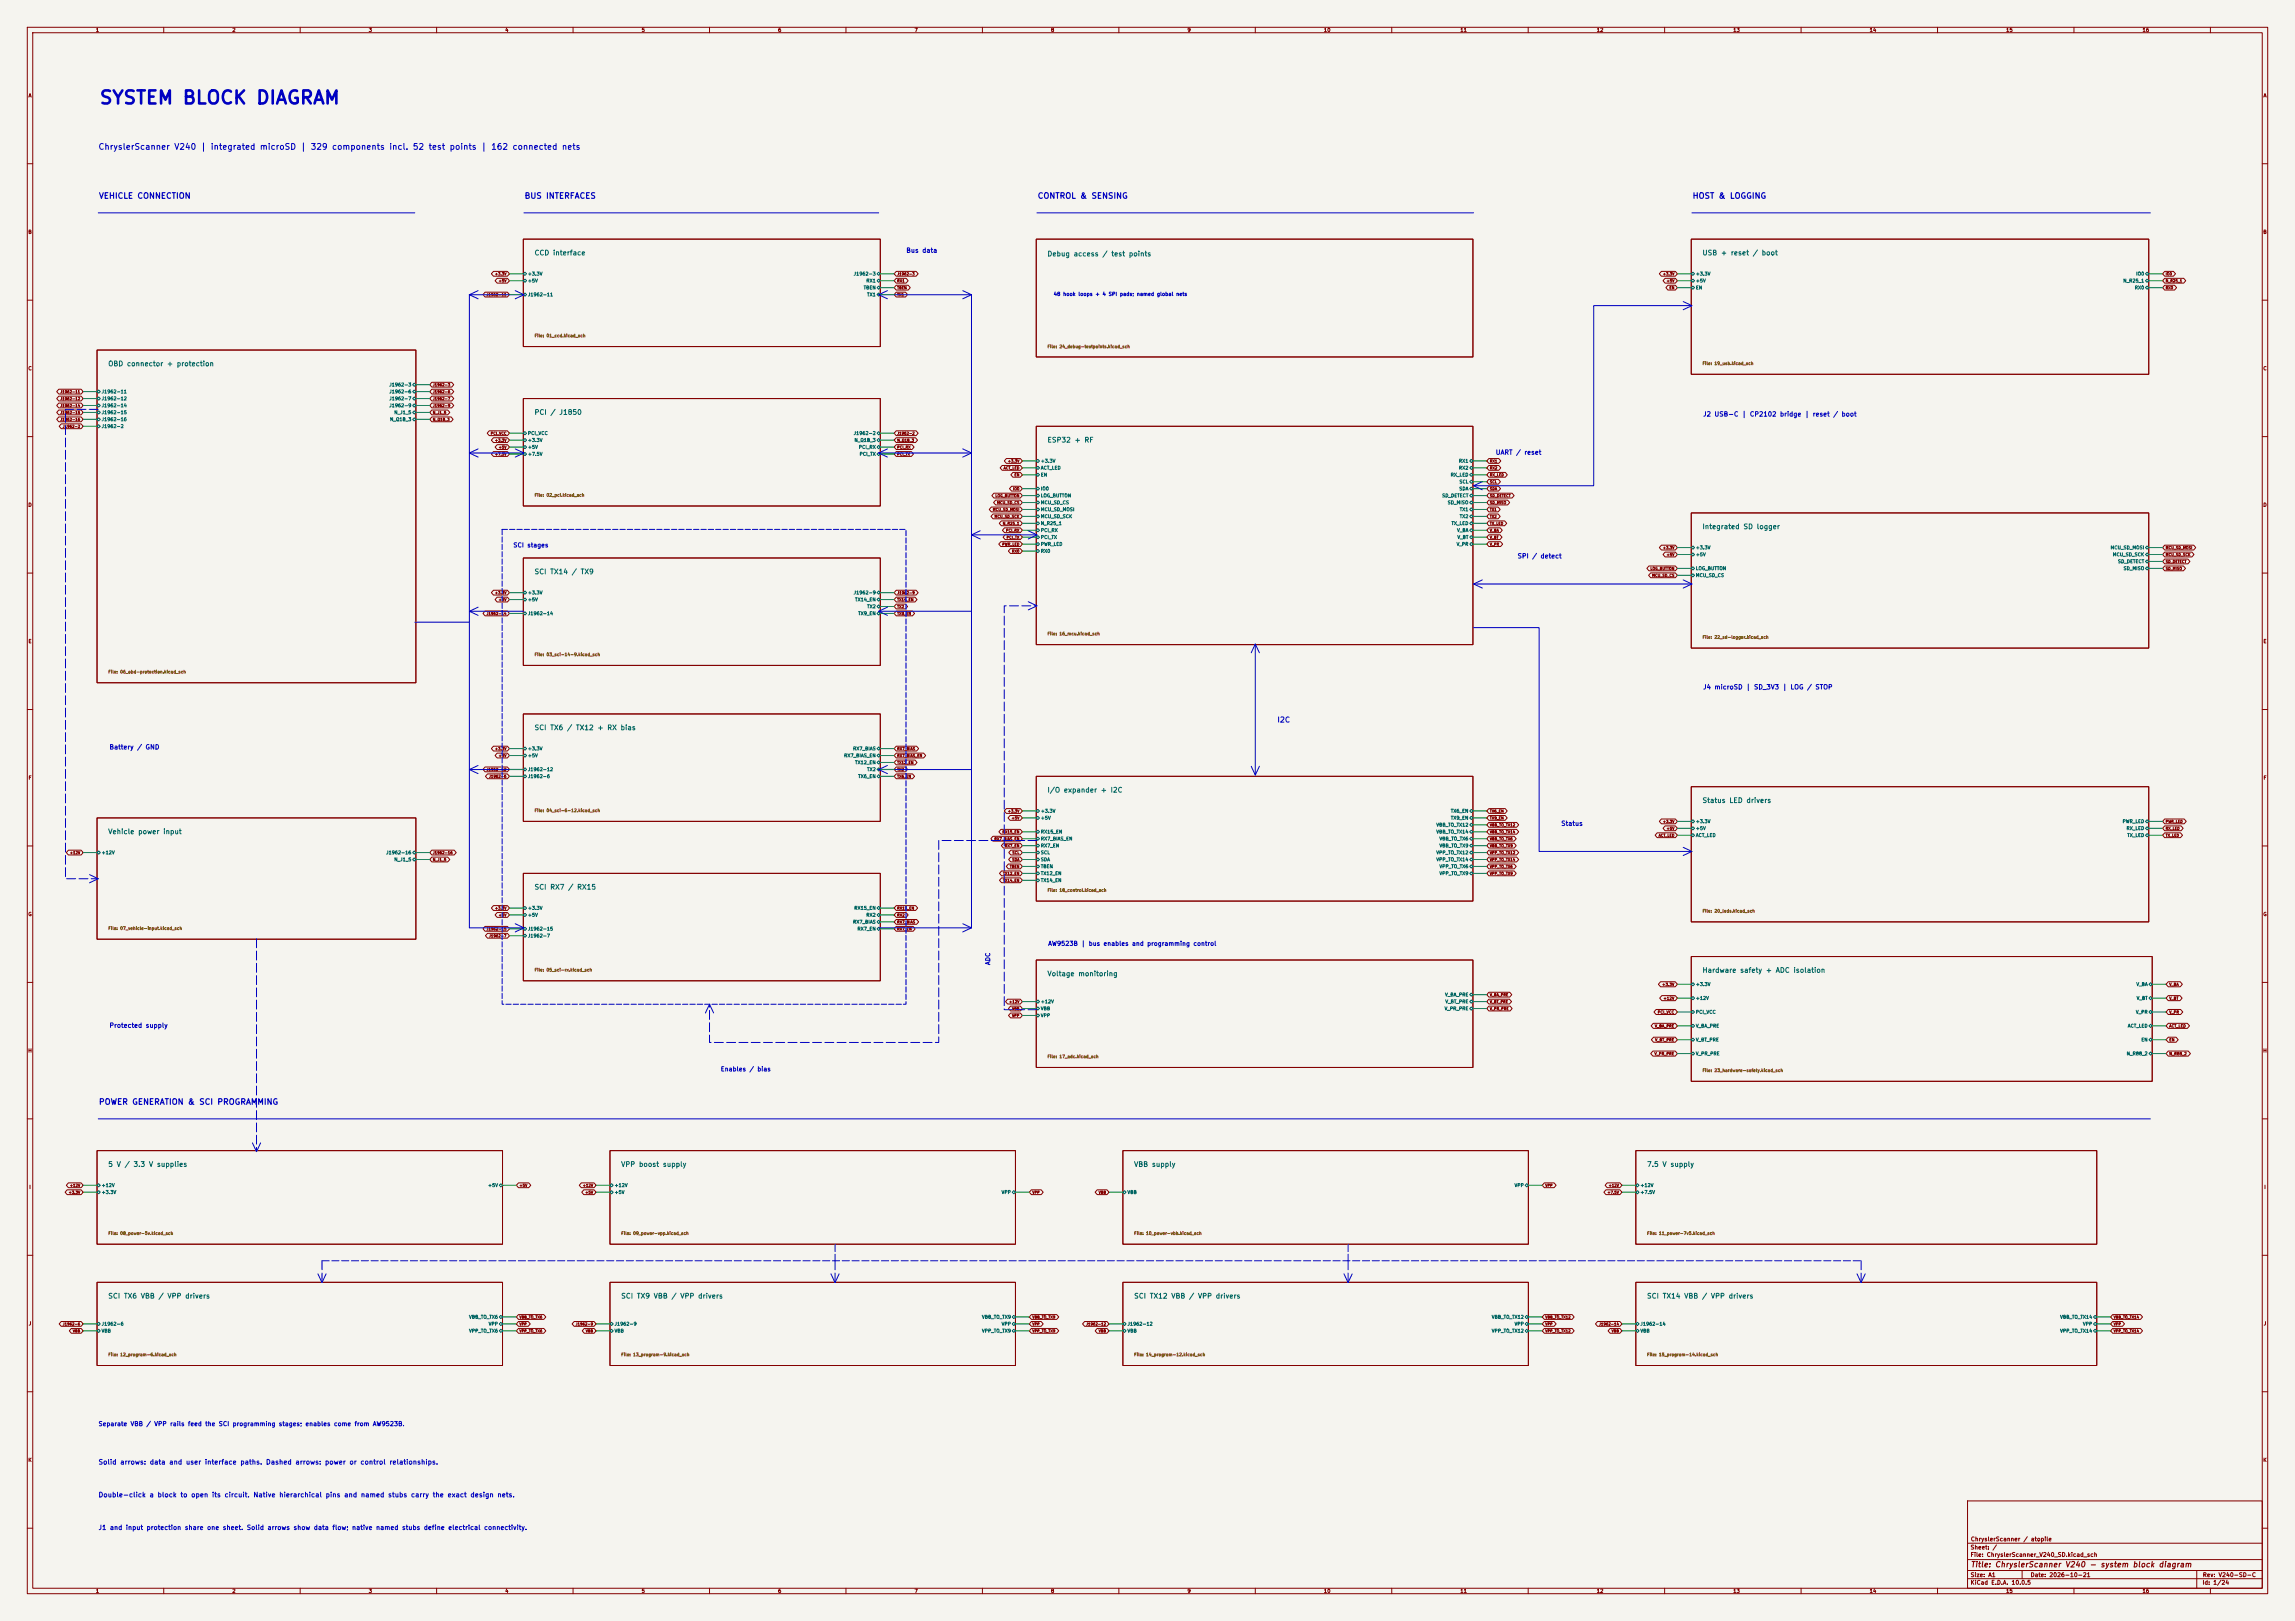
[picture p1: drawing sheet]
<svg xmlns="http://www.w3.org/2000/svg" width="841mm" height="594mm" viewBox="0 0 841 594" stroke-linecap="round" stroke-linejoin="round" font-family="sans-serif">
<defs><g id="words">
<text font-size="4.8" fill="#0000c2" x="36.2" y="39.4">SYSTEM BLOCK DIAGRAM</text>
<text font-size="2.2" fill="#0000c2" x="35.9" y="55.4">ChryslerScanner V240 | integrated microSD | 329 components incl. 52 test points | 162 connected nets</text>
<g font-size="2.1" fill="#0000c2">
<text x="36.1" y="73.3">VEHICLE CONNECTION</text>
<text x="192.1" y="73.3">BUS INTERFACES</text>
<text x="380.1" y="73.3">CONTROL &amp; SENSING</text>
<text x="620.1" y="73.3">HOST &amp; LOGGING</text>
<text x="36.1" y="405.3">POWER GENERATION &amp; SCI PROGRAMMING</text>
</g>
<text font-size="2" fill="#840000" x="722" y="574.8">Title: ChryslerScanner V240 - system block diagram</text>
<text font-size="1.9" fill="#0000c2" x="467.9" y="265.2">I2C</text>
<g font-size="1.8" fill="#006464">
<text x="195.7" y="94">CCD interface</text>
<text x="383.7" y="94.4">Debug access / test points</text>
<text x="623.7" y="94">USB + reset / boot</text>
<text x="39.5" y="134.6">OBD connector + protection</text>
<text x="195.7" y="152.4">PCI / J1850</text>
<text x="383.7" y="162.6">ESP32 + RF</text>
<text x="623.7" y="194.3">Integrated SD logger</text>
<text x="195.7" y="210.8">SCI TX14 / TX9</text>
<text x="195.7" y="268">SCI TX6 / TX12 + RX bias</text>
<text x="383.7" y="290.8">I/O expander + I2C</text>
<text x="623.7" y="294.7">Status LED drivers</text>
<text x="39.5" y="306.1">Vehicle power input</text>
<text x="195.7" y="326.4">SCI RX7 / RX15</text>
<text x="383.7" y="358.2">Voltage monitoring</text>
<text x="623.7" y="356.9">Hardware safety + ADC isolation</text>
<text x="39.5" y="428">5 V / 3.3 V supplies</text>
<text x="227.4" y="428">VPP boost supply</text>
<text x="415.4" y="428">VBB supply</text>
<text x="603.4" y="428">7.5 V supply</text>
<text x="39.5" y="476.3">SCI TX6 VBB / VPP drivers</text>
<text x="227.4" y="476.3">SCI TX9 VBB / VPP drivers</text>
<text x="415.4" y="476.3">SCI TX12 VBB / VPP drivers</text>
<text x="603.4" y="476.3">SCI TX14 VBB / VPP drivers</text>
</g>
<g font-size="1.8" fill="#0000c2">
<text x="35.9" y="537.1">Solid arrows: data and user interface paths. Dashed arrows: power or control relationships.</text>
<text x="35.9" y="549.1">Double-click a block to open its circuit. Native hierarchical pins and named stubs carry the exact design nets.</text>
</g>
<g font-size="1.7" fill="#0000c2">
<text x="331.9" y="93">Bus data</text>
<text x="623.9" y="153">J2 USB-C | CP2102 bridge | reset / boot</text>
<text x="547.9" y="167">UART / reset</text>
<text x="555.9" y="205">SPI / detect</text>
<text x="623.9" y="253">J4 microSD | SD_3V3 | LOG / STOP</text>
<text x="39.9" y="275">Battery / GND</text>
<text x="571.9" y="303">Status</text>
<text x="39.9" y="377">Protected supply</text>
<text x="35.9" y="561">J1 and input protection share one sheet. Solid arrows show data flow; native named stubs define electrical connectivity.</text>
</g>
<g font-size="1.6" fill="#0000c2">
<text x="187.9" y="201">SCI stages</text>
<text x="383.9" y="347">AW9523B | bus enables and programming control</text>
<text x="363.2" y="353.8" transform="rotate(-90 363.2 353.8)">ADC</text>
<text x="263.9" y="393">Enables / bias</text>
<text x="35.9" y="523">Separate VBB / VPP rails feed the SCI programming stages; enables come from AW9523B.</text>
</g>
<g font-size="1.5" fill="#840000">
<text x="721.9" y="568.1">Sheet: /</text>
<text x="722" y="565.1">ChryslerScanner / atopile</text>
<text x="721.9" y="570.8">File: ChryslerScanner_V240_SD.kicad_sch</text>
<text x="721.9" y="581">KiCad E.D.A. 10.0.5</text>
<text x="721.9" y="578.2">Size: A1</text>
<text x="743.9" y="578.2">Date: 2026-10-21</text>
<text x="806.9" y="581">Id: 1/24</text>
<text x="807" y="578.2">Rev: V240-SD-C</text>
</g>
<g font-size="1.3" fill="#840000">
<text x="35" y="12">1</text>
<text x="85" y="12">2</text>
<text x="135" y="12">3</text>
<text x="185" y="12">4</text>
<text x="235" y="12">5</text>
<text x="285" y="12">6</text>
<text x="335" y="12">7</text>
<text x="385" y="12">8</text>
<text x="435" y="12">9</text>
<text x="485" y="12">10</text>
<text x="535" y="12">11</text>
<text x="585" y="12">12</text>
<text x="635" y="12">13</text>
<text x="685" y="12">14</text>
<text x="735" y="12">15</text>
<text x="785" y="12">16</text>
<text x="10.3" y="36">A</text>
<text x="829.3" y="36">A</text>
<text x="10.2" y="86">B</text>
<text x="829.2" y="86">B</text>
<text x="10.2" y="136">C</text>
<text x="829.2" y="136">C</text>
<text x="10.2" y="186">D</text>
<text x="829.2" y="186">D</text>
<text x="10.3" y="236">E</text>
<text x="829.3" y="236">E</text>
<text x="10.3" y="286">F</text>
<text x="829.3" y="286">F</text>
<text x="10.2" y="336">G</text>
<text x="829.2" y="336">G</text>
<text x="10.2" y="386">H</text>
<text x="829.2" y="386">H</text>
<text x="10.6" y="436">I</text>
<text x="829.6" y="436">I</text>
<text x="10.4" y="486">J</text>
<text x="829.4" y="486">J</text>
<text x="10.2" y="536">K</text>
<text x="829.2" y="536">K</text>
<text x="35" y="584">1</text>
<text x="85" y="584">2</text>
<text x="135" y="584">3</text>
<text x="185" y="584">4</text>
<text x="235" y="584">5</text>
<text x="285" y="584">6</text>
<text x="335" y="584">7</text>
<text x="385" y="584">8</text>
<text x="435" y="584">9</text>
<text x="485" y="584">10</text>
<text x="535" y="584">11</text>
<text x="585" y="584">12</text>
<text x="635" y="584">13</text>
<text x="685" y="584">14</text>
<text x="735" y="584">15</text>
<text x="785" y="584">16</text>
</g>
<text font-size="1.3" fill="#0000c2" x="386" y="108.7">48 hook loops + 4 SPI pads; named global nets</text>
<g font-size="1.2" fill="#006464">
<text x="193.3" y="101.2">+3.3V</text>
<text x="312.7" y="101.2">J1962-3</text>
<text x="621.3" y="101.2">+3.3V</text>
<text x="782.6" y="101.2">IO0</text>
<text x="193.3" y="103.8">+5V</text>
<text x="316.3" y="106.3">TBEN</text>
<text x="317.3" y="103.8">RX1</text>
<text x="621.3" y="103.8">+5V</text>
<text x="621.3" y="106.3">EN</text>
<text x="777.9" y="103.8">N_R25_1</text>
<text x="782.1" y="106.3">RX0</text>
<text x="193.3" y="108.9">J1962-11</text>
<text x="317.6" y="108.9">TX1</text>
<text x="142.5" y="141.9">J1962-3</text>
<text x="37.1" y="144.4">J1962-11</text>
<text x="37.1" y="147">J1962-12</text>
<text x="37.1" y="149.5">J1962-14</text>
<text x="142.5" y="144.4">J1962-6</text>
<text x="142.5" y="147">J1962-7</text>
<text x="142.5" y="149.5">J1962-9</text>
<text x="37.1" y="152">J1962-15</text>
<text x="37.1" y="154.6">J1962-16</text>
<text x="142.8" y="154.6">N_Q1B_3</text>
<text x="144.3" y="152">N_J1_5</text>
<text x="37.1" y="157.1">J1962-2</text>
<text x="193.3" y="159.7">PCI_VCC</text>
<text x="312.7" y="159.7">J1962-2</text>
<text x="193.3" y="162.2">+3.3V</text>
<text x="193.3" y="164.7">+5V</text>
<text x="193.3" y="167.3">+7.5V</text>
<text x="313" y="162.2">N_Q1B_3</text>
<text x="314.6" y="164.7">PCI_RX</text>
<text x="314.9" y="167.3">PCI_TX</text>
<text x="381.3" y="169.8">+3.3V</text>
<text x="381.3" y="172.4">ACT_LED</text>
<text x="534.5" y="169.8">RX1</text>
<text x="534.5" y="172.4">RX2</text>
<text x="381.3" y="174.9">EN</text>
<text x="381.3" y="180">IO0</text>
<text x="531.5" y="174.9">RX_LED</text>
<text x="534.6" y="180">SDA</text>
<text x="534.7" y="177.4">SCL</text>
<text x="381.3" y="182.5">LOG_BUTTON</text>
<text x="381.3" y="185.1">MCU_SD_CS</text>
<text x="528.3" y="182.5">SD_DETECT</text>
<text x="530.4" y="185.1">SD_MISO</text>
<text x="381.3" y="187.6">MCU_SD_MOSI</text>
<text x="381.3" y="190.1">MCU_SD_SCK</text>
<text x="534.8" y="187.6">TX1</text>
<text x="534.8" y="190.1">TX2</text>
<text x="381.3" y="192.7">N_R25_1</text>
<text x="381.3" y="195.2">PCI_RX</text>
<text x="381.3" y="197.8">PCI_TX</text>
<text x="531.7" y="192.7">TX_LED</text>
<text x="533.8" y="195.2">V_BA</text>
<text x="533.9" y="197.8">V_BT</text>
<text x="381.3" y="200.3">PWR_LED</text>
<text x="381.3" y="202.8">RX0</text>
<text x="533.6" y="200.3">V_PR</text>
<text x="621.3" y="201.6">+3.3V</text>
<text x="773.3" y="201.6">MCU_SD_MOSI</text>
<text x="621.3" y="204.1">+5V</text>
<text x="621.3" y="209.2">LOG_BUTTON</text>
<text x="774.1" y="204.1">MCU_SD_SCK</text>
<text x="776" y="206.6">SD_DETECT</text>
<text x="778" y="209.2">SD_MISO</text>
<text x="621.3" y="211.7">MCU_SD_CS</text>
<text x="193.3" y="218.1">+3.3V</text>
<text x="193.3" y="220.6">+5V</text>
<text x="312.7" y="218.1">J1962-9</text>
<text x="313.2" y="220.6">TX14_EN</text>
<text x="193.3" y="225.7">J1962-14</text>
<text x="314.3" y="225.7">TX9_EN</text>
<text x="317.6" y="223.2">TX2</text>
<text x="193.3" y="275.2">+3.3V</text>
<text x="312.5" y="275.2">RX7_BIAS</text>
<text x="193.3" y="277.8">+5V</text>
<text x="309.2" y="277.8">RX7_BIAS_EN</text>
<text x="313.2" y="280.3">TX12_EN</text>
<text x="193.3" y="282.8">J1962-12</text>
<text x="193.3" y="285.4">J1962-6</text>
<text x="314.3" y="285.4">TX6_EN</text>
<text x="317.6" y="282.8">TX2</text>
<text x="381.3" y="298.1">+3.3V</text>
<text x="531.5" y="298.1">TX6_EN</text>
<text x="381.3" y="300.6">+5V</text>
<text x="381.3" y="305.7">RX15_EN</text>
<text x="526.2" y="303.2">VBB_TO_TX12</text>
<text x="526.2" y="305.7">VBB_TO_TX14</text>
<text x="531.5" y="300.6">TX9_EN</text>
<text x="621.3" y="301.9">+3.3V</text>
<text x="621.3" y="304.4">+5V</text>
<text x="777.7" y="301.9">PWR_LED</text>
<text x="779.1" y="304.4">RX_LED</text>
<text x="381.3" y="308.2">RX7_BIAS_EN</text>
<text x="381.3" y="310.8">RX7_EN</text>
<text x="527.3" y="308.2">VBB_TO_TX6</text>
<text x="527.3" y="310.8">VBB_TO_TX9</text>
<text x="621.3" y="307">ACT_LED</text>
<text x="779.4" y="307">TX_LED</text>
<text x="37.1" y="313.3">+12V</text>
<text x="141.4" y="313.3">J1962-16</text>
<text x="144.3" y="315.9">N_J1_5</text>
<text x="381.3" y="313.3">SCL</text>
<text x="381.3" y="315.9">SDA</text>
<text x="526.2" y="313.3">VPP_TO_TX12</text>
<text x="526.2" y="315.9">VPP_TO_TX14</text>
<text x="381.3" y="318.4">TBEN</text>
<text x="381.3" y="320.9">TX12_EN</text>
<text x="381.3" y="323.5">TX14_EN</text>
<text x="527.3" y="318.4">VPP_TO_TX6</text>
<text x="527.3" y="320.9">VPP_TO_TX9</text>
<text x="193.3" y="333.6">+3.3V</text>
<text x="312.9" y="333.6">RX15_EN</text>
<text x="193.3" y="336.2">+5V</text>
<text x="193.3" y="341.3">J1962-15</text>
<text x="312.5" y="338.7">RX7_BIAS</text>
<text x="314.1" y="341.3">RX7_EN</text>
<text x="317.3" y="336.2">RX2</text>
<text x="193.3" y="343.8">J1962-7</text>
<text x="529.4" y="365.4">V_BA_PRE</text>
<text x="621.3" y="361.6">+3.3V</text>
<text x="782.7" y="361.6">V_BA</text>
<text x="381.3" y="367.9">+12V</text>
<text x="381.3" y="370.5">VBB</text>
<text x="529.2" y="370.5">V_PR_PRE</text>
<text x="529.5" y="367.9">V_BT_PRE</text>
<text x="621.3" y="366.7">+12V</text>
<text x="621.3" y="371.7">PCI_VCC</text>
<text x="782.5" y="371.7">V_PR</text>
<text x="782.8" y="366.7">V_BT</text>
<text x="381.3" y="373">VPP</text>
<text x="621.3" y="376.8">V_BA_PRE</text>
<text x="779.6" y="376.8">ACT_LED</text>
<text x="621.3" y="381.9">V_BT_PRE</text>
<text x="784.5" y="381.9">EN</text>
<text x="621.3" y="387">V_PR_PRE</text>
<text x="779.2" y="387">N_R88_2</text>
<text x="37.1" y="435.2">+12V</text>
<text x="37.1" y="437.8">+3.3V</text>
<text x="178.7" y="435.2">+5V</text>
<text x="225.1" y="435.2">+12V</text>
<text x="225.1" y="437.8">+5V</text>
<text x="366.9" y="437.8">VPP</text>
<text x="413" y="437.8">VBB</text>
<text x="554.9" y="435.2">VPP</text>
<text x="601" y="435.2">+12V</text>
<text x="601" y="437.8">+7.5V</text>
<text x="171.7" y="483.5">VBB_TO_TX6</text>
<text x="359.7" y="483.5">VBB_TO_TX9</text>
<text x="546.5" y="483.5">VBB_TO_TX12</text>
<text x="754.8" y="483.5">VBB_TO_TX14</text>
<text x="37.1" y="486">J1962-6</text>
<text x="37.1" y="488.6">VBB</text>
<text x="171.7" y="488.6">VPP_TO_TX6</text>
<text x="178.9" y="486">VPP</text>
<text x="225.1" y="486">J1962-9</text>
<text x="225.1" y="488.6">VBB</text>
<text x="359.7" y="488.6">VPP_TO_TX9</text>
<text x="366.9" y="486">VPP</text>
<text x="413" y="486">J1962-12</text>
<text x="413" y="488.6">VBB</text>
<text x="546.5" y="488.6">VPP_TO_TX12</text>
<text x="554.9" y="486">VPP</text>
<text x="601" y="486">J1962-14</text>
<text x="601" y="488.6">VBB</text>
<text x="754.8" y="488.6">VPP_TO_TX14</text>
<text x="763.1" y="486">VPP</text>
</g>
<g font-size="1.1" fill="#725600">
<text x="195.8" y="123.8">File: 01_ccd.kicad_sch</text>
<text x="383.7" y="127.8">File: 24_debug-testpoints.kicad_sch</text>
<text x="623.8" y="134">File: 19_usb.kicad_sch</text>
<text x="195.8" y="182.3">File: 02_pci.kicad_sch</text>
<text x="383.7" y="233.1">File: 16_mcu.kicad_sch</text>
<text x="623.8" y="234.3">File: 22_sd-logger.kicad_sch</text>
<text x="195.8" y="240.7">File: 03_sci-14-9.kicad_sch</text>
<text x="39.6" y="247">File: 06_obd-protection.kicad_sch</text>
<text x="195.8" y="297.8">File: 04_sci-6-12.kicad_sch</text>
<text x="383.7" y="327">File: 18_control.kicad_sch</text>
<text x="623.8" y="334.7">File: 20_leds.kicad_sch</text>
<text x="39.6" y="341">File: 07_vehicle-input.kicad_sch</text>
<text x="195.8" y="356.2">File: 05_sci-rx.kicad_sch</text>
<text x="383.7" y="388">File: 17_adc.kicad_sch</text>
<text x="623.8" y="393.1">File: 23_hardware-safety.kicad_sch</text>
<text x="39.6" y="452.8">File: 08_power-5v.kicad_sch</text>
<text x="227.5" y="452.8">File: 09_power-vpp.kicad_sch</text>
<text x="415.5" y="452.8">File: 10_power-vbb.kicad_sch</text>
<text x="603.4" y="452.8">File: 11_power-7v5.kicad_sch</text>
<text x="39.6" y="497.2">File: 12_program-6.kicad_sch</text>
<text x="227.5" y="497.2">File: 13_program-9.kicad_sch</text>
<text x="415.5" y="497.2">File: 14_program-12.kicad_sch</text>
<text x="603.4" y="497.2">File: 15_program-14.kicad_sch</text>
</g>
<g font-size="1" fill="#840000">
<text x="181.2" y="101.1">+3.3V</text>
<text x="328.7" y="101.1">J1962-3</text>
<text x="609.2" y="101.1">+3.3V</text>
<text x="793.5" y="101.1">IO0</text>
<text x="182.6" y="103.7">+5V</text>
<text x="328.7" y="106.2">TBEN</text>
<text x="328.7" y="103.7">RX1</text>
<text x="610.6" y="103.7">+5V</text>
<text x="611.6" y="106.2">EN</text>
<text x="793.5" y="106.2">RX0</text>
<text x="793.5" y="103.7">N_R25_1</text>
<text x="178.2" y="108.7">J1962-11</text>
<text x="328.7" y="108.7">TX1</text>
<text x="158.5" y="141.8">J1962-3</text>
<text x="22" y="144.3">J1962-11</text>
<text x="22" y="146.8">J1962-12</text>
<text x="22" y="149.4">J1962-14</text>
<text x="158.5" y="144.3">J1962-6</text>
<text x="158.5" y="146.8">J1962-7</text>
<text x="158.5" y="149.4">J1962-9</text>
<text x="22" y="151.9">J1962-15</text>
<text x="22" y="154.5">J1962-16</text>
<text x="158.5" y="151.9">N_J1_5</text>
<text x="158.5" y="154.5">N_Q1B_3</text>
<text x="22.9" y="157">J1962-2</text>
<text x="179.7" y="159.5">PCI_VCC</text>
<text x="328.7" y="159.5">J1962-2</text>
<text x="181.2" y="162.1">+3.3V</text>
<text x="181.2" y="167.2">+7.5V</text>
<text x="182.6" y="164.6">+5V</text>
<text x="328.7" y="162.1">N_Q1B_3</text>
<text x="328.7" y="164.6">PCI_RX</text>
<text x="328.7" y="167.2">PCI_TX</text>
<text x="367.7" y="172.2">ACT_LED</text>
<text x="369.2" y="169.7">+3.3V</text>
<text x="545.8" y="172.2">RX2</text>
<text x="545.8" y="169.7">RX1</text>
<text x="371.1" y="179.9">IO0</text>
<text x="371.6" y="174.8">EN</text>
<text x="545.8" y="179.9">SDA</text>
<text x="545.8" y="177.3">SCL</text>
<text x="545.8" y="174.8">RX_LED</text>
<text x="364.6" y="182.4">LOG_BUTTON</text>
<text x="365.3" y="184.9">MCU_SD_CS</text>
<text x="545.8" y="182.4">SD_DETECT</text>
<text x="545.8" y="184.9">SD_MISO</text>
<text x="363.7" y="187.5">MCU_SD_MOSI</text>
<text x="364.3" y="190">MCU_SD_SCK</text>
<text x="545.8" y="190">TX2</text>
<text x="545.8" y="187.5">TX1</text>
<text x="367.4" y="192.6">N_R25_1</text>
<text x="368.5" y="195.1">PCI_RX</text>
<text x="368.8" y="197.6">PCI_TX</text>
<text x="545.8" y="197.6">V_BT</text>
<text x="545.8" y="195.1">V_BA</text>
<text x="545.8" y="192.6">TX_LED</text>
<text x="367.2" y="200.2">PWR_LED</text>
<text x="370.7" y="202.7">RX0</text>
<text x="545.8" y="200.2">V_PR</text>
<text x="609.2" y="201.4">+3.3V</text>
<text x="610.6" y="204">+5V</text>
<text x="793.5" y="204">MCU_SD_SCK</text>
<text x="793.5" y="201.4">MCU_SD_MOSI</text>
<text x="604.7" y="209.1">LOG_BUTTON</text>
<text x="793.5" y="209.1">SD_MISO</text>
<text x="793.5" y="206.5">SD_DETECT</text>
<text x="605.3" y="211.6">MCU_SD_CS</text>
<text x="181.2" y="218">+3.3V</text>
<text x="182.6" y="220.5">+5V</text>
<text x="328.7" y="218">J1962-9</text>
<text x="328.7" y="220.5">TX14_EN</text>
<text x="178.2" y="225.6">J1962-14</text>
<text x="328.7" y="225.6">TX9_EN</text>
<text x="328.7" y="223">TX2</text>
<text x="181.2" y="275.1">+3.3V</text>
<text x="328.7" y="275.1">RX7_BIAS</text>
<text x="182.6" y="277.6">+5V</text>
<text x="328.7" y="277.6">RX7_BIAS_EN</text>
<text x="328.7" y="280.2">TX12_EN</text>
<text x="178.2" y="282.7">J1962-12</text>
<text x="179.1" y="285.3">J1962-6</text>
<text x="328.7" y="282.7">TX2</text>
<text x="328.7" y="285.3">TX6_EN</text>
<text x="369.2" y="298">+3.3V</text>
<text x="545.8" y="298">TX6_EN</text>
<text x="367.2" y="305.6">RX15_EN</text>
<text x="370.6" y="300.5">+5V</text>
<text x="545.8" y="305.6">VBB_TO_TX14</text>
<text x="545.8" y="303">VBB_TO_TX12</text>
<text x="545.8" y="300.5">TX9_EN</text>
<text x="609.2" y="301.8">+3.3V</text>
<text x="610.6" y="304.3">+5V</text>
<text x="793.5" y="304.3">RX_LED</text>
<text x="793.5" y="301.8">PWR_LED</text>
<text x="364.3" y="308.1">RX7_BIAS_EN</text>
<text x="368.1" y="310.7">RX7_EN</text>
<text x="545.8" y="310.7">VBB_TO_TX9</text>
<text x="545.8" y="308.1">VBB_TO_TX6</text>
<text x="607.7" y="306.9">ACT_LED</text>
<text x="793.5" y="306.9">TX_LED</text>
<text x="25.5" y="313.2">+12V</text>
<text x="158.5" y="313.2">J1962-16</text>
<text x="158.5" y="315.7">N_J1_5</text>
<text x="370.8" y="315.7">SDA</text>
<text x="370.8" y="313.2">SCL</text>
<text x="545.8" y="313.2">VPP_TO_TX12</text>
<text x="545.8" y="315.7">VPP_TO_TX14</text>
<text x="367.4" y="320.8">TX12_EN</text>
<text x="367.4" y="323.4">TX14_EN</text>
<text x="369.9" y="318.3">TBEN</text>
<text x="545.8" y="320.8">VPP_TO_TX9</text>
<text x="545.8" y="318.3">VPP_TO_TX6</text>
<text x="181.2" y="333.5">+3.3V</text>
<text x="328.7" y="333.5">RX15_EN</text>
<text x="178.2" y="341.1">J1962-15</text>
<text x="182.6" y="336.1">+5V</text>
<text x="328.7" y="341.1">RX7_EN</text>
<text x="328.7" y="336.1">RX2</text>
<text x="328.7" y="338.6">RX7_BIAS</text>
<text x="179.1" y="343.7">J1962-7</text>
<text x="545.8" y="365.3">V_BA_PRE</text>
<text x="609" y="361.5">+3.3V</text>
<text x="794.8" y="361.5">V_BA</text>
<text x="369.7" y="367.8">+12V</text>
<text x="370.7" y="370.4">VBB</text>
<text x="545.8" y="370.4">V_PR_PRE</text>
<text x="545.8" y="367.8">V_BT_PRE</text>
<text x="607.3" y="371.7">PCI_VCC</text>
<text x="609.4" y="366.6">+12V</text>
<text x="794.8" y="371.7">V_PR</text>
<text x="794.8" y="366.6">V_BT</text>
<text x="370.7" y="372.9">VPP</text>
<text x="606.3" y="376.7">V_BA_PRE</text>
<text x="794.8" y="376.7">ACT_LED</text>
<text x="606.4" y="381.8">V_BT_PRE</text>
<text x="794.8" y="381.8">EN</text>
<text x="606.1" y="386.9">V_PR_PRE</text>
<text x="794.8" y="386.9">N_R88_2</text>
<text x="25" y="437.7">+3.3V</text>
<text x="25.5" y="435.1">+12V</text>
<text x="190.2" y="435.1">+5V</text>
<text x="213.4" y="435.1">+12V</text>
<text x="214.4" y="437.7">+5V</text>
<text x="378.2" y="437.7">VPP</text>
<text x="402.5" y="437.7">VBB</text>
<text x="566.2" y="435.1">VPP</text>
<text x="588.9" y="437.7">+7.5V</text>
<text x="589.4" y="435.1">+12V</text>
<text x="22.9" y="485.9">J1962-6</text>
<text x="190.2" y="483.4">VBB_TO_TX6</text>
<text x="190.2" y="485.9">VPP</text>
<text x="210.8" y="485.9">J1962-9</text>
<text x="378.2" y="485.9">VPP</text>
<text x="378.2" y="483.4">VBB_TO_TX9</text>
<text x="397.9" y="485.9">J1962-12</text>
<text x="566.2" y="483.4">VBB_TO_TX12</text>
<text x="566.2" y="485.9">VPP</text>
<text x="585.8" y="485.9">J1962-14</text>
<text x="774.4" y="483.4">VBB_TO_TX14</text>
<text x="774.4" y="485.9">VPP</text>
<text x="26.6" y="488.5">VBB</text>
<text x="190.2" y="488.5">VPP_TO_TX6</text>
<text x="214.5" y="488.5">VBB</text>
<text x="378.2" y="488.5">VPP_TO_TX9</text>
<text x="402.5" y="488.5">VBB</text>
<text x="566.2" y="488.5">VPP_TO_TX12</text>
<text x="590.5" y="488.5">VBB</text>
<text x="774.4" y="488.5">VPP_TO_TX14</text>
</g>
</g></defs>
<path d="M0 0h841v594h-841z" fill="#f5f4ef" stroke="#f5f4ef" stroke-width=".37"/>
<g fill="none" stroke="#840000" stroke-width=".37">
<path d="M10 10h821v574h-821zM12 12h817v570h-817zM60 10v2M110 10v2M160 10v2M210 10v2M260 10v2M310 10v2M360 10v2M410 10v2M460 10v2M510 10v2"/>
<path d="M560 10v2M610 10v2M660 10v2M710 10v2M760 10v2M810 10v2M10 60h2M829 60h2M180.8 99.5h5.1l.8 .8-.8 .9h-5.1l-.7-.9zM191.8 87.6h130.8v39.4h-130.8zM328.4 99.5h7.3l.8 .8-.8 .9h-7.3l-.7-.9zM379.7 87.6h160v43.2h-160z"/>
<path d="M608.8 99.5h5.1l.8 .8-.8 .9h-5.1l-.7-.9zM619.8 87.6h167.6v49.6h-167.6zM793.2 99.5h3.2l.8 .8-.8 .9h-3.2l-.7-.9zM10 110h2M177.7 107.1h8.2l.8 .8-.8 .9h-8.2l-.7-.9zM182.2 102h3.7l.8 .9-.8 .8h-3.7l-.8-.8zM328.4 104.5h4.4l.8 .9-.8 .9h-4.4l-.7-.9zM328.4 102h3.6l.8 .9-.8 .8h-3.6l-.7-.8zM328.4 107.1h3.4l.8 .8-.8 .9h-3.4l-.7-.9zM610.2 102h3.7l.8 .9-.8 .8h-3.7l-.8-.8zM611.2 104.5h2.7l.8 .9-.8 .9h-2.7l-.8-.9zM793.2 104.5h3.7l.7 .9-.7 .9h-3.7l-.7-.9z"/>
<path d="M793.2 102h7l.8 .9-.8 .8h-7l-.7-.8zM829 110h2M35.6 128.3h116.8v121.9h-116.8zM10 160h2M21.5 142.6h8.2l.8 .9-.8 .9h-8.2l-.7-.9zM21.5 145.2h8.2l.8 .8-.8 .9h-8.2l-.7-.9zM21.5 147.7h8.2l.8 .9-.8 .9h-8.2l-.7-.9zM21.5 150.3h8.2l.8 .8-.8 .9h-8.2l-.7-.9zM21.5 152.8h8.2l.8 .9-.8 .8h-8.2l-.7-.8zM22.4 155.3h7.3l.8 .9-.8 .9h-7.3l-.7-.9zM158.2 140.1h7.3l.8 .9-.8 .8h-7.3l-.7-.8zM158.2 142.6h7.3l.8 .9-.8 .9h-7.3l-.7-.9z"/>
<path d="M158.2 145.2h7.3l.8 .8-.8 .9h-7.3l-.7-.9zM158.2 147.7h7.3l.8 .9-.8 .9h-7.3l-.7-.9zM158.2 150.3h5.9l.7 .8-.7 .9h-5.9l-.7-.9zM158.2 152.8h7.1l.8 .9-.8 .8h-7.1l-.7-.8zM179.3 157.9h6.6l.8 .8-.8 .9h-6.6l-.8-.9zM191.8 146h130.8v39.4h-130.8zM328.4 157.9h7.3l.8 .8-.8 .9h-7.3l-.7-.9zM379.7 156.2h160v80h-160zM829 160h2M180.8 160.4h5.1l.8 .9-.8 .9h-5.1l-.7-.9zM180.8 165.5h5.1l.8 .9-.8 .8h-5.1l-.7-.8zM182.2 163h3.7l.8 .8-.8 .9h-3.7l-.8-.9z"/>
<path d="M328.4 160.4h7.1l.7 .9-.7 .9h-7.1l-.7-.9zM328.4 163h5.8l.8 .8-.8 .9h-5.8l-.7-.9zM328.4 165.5h5.6l.7 .9-.7 .8h-5.6l-.7-.8zM367.2 170.6h6.7l.7 .8-.7 .9h-6.7l-.7-.9zM368.8 168h5.1l.7 .9-.7 .9h-5.1l-.8-.9zM370.7 178.2h3.2l.7 .9-.7 .8h-3.2l-.8-.8zM371.2 173.1h2.7l.7 .9-.7 .9h-2.7l-.8-.9zM545.6 178.2h3.5l.8 .9-.8 .8h-3.5l-.8-.8zM545.6 175.7h3.5l.7 .8-.7 .9h-3.5l-.8-.9zM545.6 173.1h6l.8 .9-.8 .9h-6l-.8-.9zM545.6 170.6h3.6l.8 .8-.8 .9h-3.6l-.8-.9zM545.6 168h3.6l.8 .9-.8 .9h-3.6l-.8-.9z"/>
<path d="M363.3 185.8h10.6l.7 .9-.7 .9h-10.6l-.8-.9zM363.9 188.4h10l.7 .8-.7 .9h-10l-.8-.9zM364.2 180.7h9.7l.7 .9-.7 .9h-9.7l-.7-.9zM364.8 183.3h9.1l.7 .8-.7 .9h-9.1l-.7-.9zM366.7 198.5h7.2l.7 .9-.7 .9h-7.2l-.7-.9zM366.9 190.9h7l.7 .9-.7 .8h-7l-.7-.8zM368.1 193.4h5.8l.7 .9-.7 .9h-5.8l-.8-.9zM368.3 196h5.6l.7 .8-.7 .9h-5.6l-.7-.9zM545.6 180.7h8.5l.8 .9-.8 .9h-8.5l-.8-.9zM545.6 198.5h4.3l.7 .9-.7 .9h-4.3l-.8-.9zM545.6 196h4.1l.7 .8-.7 .9h-4.1l-.8-.9zM545.6 193.4h4.1l.8 .9-.8 .9h-4.1l-.8-.9z"/>
<path d="M545.6 190.9h5.8l.7 .9-.7 .8h-5.8l-.8-.8zM545.6 188.4h3.4l.7 .8-.7 .9h-3.4l-.8-.9zM545.6 185.8h3.4l.7 .9-.7 .9h-3.4l-.8-.9zM545.6 183.3h6.9l.7 .8-.7 .9h-6.9l-.8-.9zM608.8 199.8h5.1l.8 .9-.8 .8h-5.1l-.7-.8zM619.8 188h167.6v49.5h-167.6zM793.2 199.8h10.7l.7 .9-.7 .8h-10.7l-.7-.8zM10 210h2M180.8 216.3h5.1l.8 .9-.8 .8h-5.1l-.7-.8zM182.2 218.8h3.7l.8 .9-.8 .9h-3.7l-.8-.9zM191.8 204.5h130.8v39.3h-130.8zM328.4 216.3h7.3l.8 .9-.8 .8h-7.3l-.7-.8z"/>
<path d="M328.4 218.8h6.9l.8 .9-.8 .9h-6.9l-.7-.9zM370.3 201.1h3.6l.7 .8-.7 .9h-3.6l-.8-.9zM604.2 207.4h9.7l.8 .9-.8 .9h-9.7l-.7-.9zM604.9 209.9h9l.8 .9-.8 .9h-9l-.8-.9zM610.2 202.3h3.7l.8 .9-.8 .9h-3.7l-.8-.9zM793.2 207.4h6.9l.8 .9-.8 .9h-6.9l-.7-.9zM793.2 204.9h8.5l.8 .8-.8 .9h-8.5l-.7-.9zM793.2 202.3h10l.8 .9-.8 .9h-10l-.7-.9zM829 210h2M177.7 223.9h8.2l.8 .9-.8 .9h-8.2l-.7-.9zM328.4 223.9h6l.7 .9-.7 .9h-6l-.7-.9zM328.4 221.4h3.4l.8 .8-.8 .9h-3.4l-.7-.9z"/>
<path d="M10 260h2M829 260h2M180.8 273.4h5.1l.8 .9-.8 .9h-5.1l-.7-.9zM182.2 276h3.7l.8 .9-.8 .8h-3.7l-.8-.8zM191.8 261.6h130.8v39.4h-130.8zM328.4 273.4h7.5l.7 .9-.7 .9h-7.5l-.7-.9zM328.4 276h10.1l.7 .9-.7 .8h-10.1l-.7-.8zM328.4 278.5h6.9l.8 .9-.8 .9h-6.9l-.7-.9zM35.6 299.7h116.8v44.5h-116.8zM177.7 281.1h8.2l.8 .8-.8 .9h-8.2l-.7-.9zM178.7 283.6h7.2l.8 .9-.8 .9h-7.2l-.8-.9zM328.4 281.1h3.4l.8 .8-.8 .9h-3.4l-.7-.9z"/>
<path d="M328.4 283.6h6l.7 .9-.7 .9h-6l-.7-.9zM368.8 296.3h5.1l.7 .9-.7 .9h-5.1l-.8-.9zM370.1 298.8h3.8l.7 .9-.7 .9h-3.8l-.7-.9zM379.7 284.5h160v45.7h-160zM545.6 298.8h6l.7 .9-.7 .9h-6l-.8-.9zM545.6 296.3h6l.7 .9-.7 .9h-6l-.8-.9zM619.8 288.3h167.6v49.5h-167.6zM10 310h2M25.1 311.5h4.6l.8 .9-.8 .9h-4.6l-.8-.9zM158.2 311.5h8.2l.8 .9-.8 .9h-8.2l-.7-.9zM158.2 314.1h5.9l.7 .9-.7 .8h-5.9l-.7-.8zM363.9 306.5h10l.7 .8-.7 .9h-10l-.8-.9z"/>
<path d="M366.8 303.9h7.1l.7 .9-.7 .9h-7.1l-.8-.9zM367 319.2h6.9l.7 .8-.7 .9h-6.9l-.7-.9zM367.7 309h6.2l.7 .9-.7 .9h-6.2l-.8-.9zM369.5 316.6h4.4l.7 .9-.7 .9h-4.4l-.8-.9zM370.4 314.1h3.5l.7 .9-.7 .8h-3.5l-.8-.8zM370.4 311.5h3.5l.7 .9-.7 .9h-3.5l-.7-.9zM545.6 311.5h10.2l.7 .9-.7 .9h-10.2l-.8-.9zM545.6 319.2h9.3l.7 .8-.7 .9h-9.3l-.8-.9zM545.6 314.1h10.2l.7 .9-.7 .8h-10.2l-.8-.8zM545.6 309h9.3l.7 .9-.7 .9h-9.3l-.8-.9zM545.6 316.6h9.3l.7 .9-.7 .9h-9.3l-.8-.9zM545.6 306.5h9.3l.7 .8-.7 .9h-9.3l-.8-.9z"/>
<path d="M545.6 303.9h10.2l.7 .9-.7 .9h-10.2l-.8-.9zM545.6 301.4h10.2l.7 .9-.7 .8h-10.2l-.8-.8zM607.3 305.2h6.6l.8 .9-.8 .8h-6.6l-.8-.8zM608.8 300.1h5.1l.8 .9-.8 .9h-5.1l-.7-.9zM610.2 302.7h3.7l.8 .8-.8 .9h-3.7l-.8-.9zM793.2 305.2h5.8l.8 .9-.8 .8h-5.8l-.7-.8zM793.2 302.7h6.1l.7 .8-.7 .9h-6.1l-.7-.9zM793.2 300.1h7.2l.7 .9-.7 .9h-7.2l-.7-.9zM829 310h2M177.7 339.5h8.2l.8 .9-.8 .8h-8.2l-.7-.8zM180.8 331.9h5.1l.8 .8-.8 .9h-5.1l-.7-.9zM182.2 334.4h3.7l.8 .9-.8 .9h-3.7l-.8-.9z"/>
<path d="M191.8 320h130.8v39.4h-130.8zM328.4 339.5h6.2l.8 .9-.8 .8h-6.2l-.7-.8zM328.4 331.9h7.1l.8 .8-.8 .9h-7.1l-.7-.9zM328.4 334.4h3.6l.8 .9-.8 .9h-3.6l-.7-.9zM328.4 336.9h7.5l.7 .9-.7 .9h-7.5l-.7-.9zM367 321.7h6.9l.7 .9-.7 .9h-6.9l-.7-.9zM10 360h2M178.7 342h7.2l.8 .9-.8 .9h-7.2l-.8-.9zM379.7 351.8h160v39.4h-160zM608.5 359.8h5.4l.8 .9-.8 .9h-5.4l-.8-.9zM619.8 350.5h168.9v45.7h-168.9zM794.6 359.8h4.3l.8 .9-.8 .9h-4.3l-.9-.9z"/>
<path d="M829 360h2M369.2 366.2h4.7l.7 .8-.7 .9h-4.7l-.7-.9zM370.3 368.7h3.6l.7 .9-.7 .8h-3.6l-.7-.8zM370.3 371.2h3.6l.7 .9-.7 .9h-3.6l-.7-.9zM545.6 363.6h7.6l.8 .9-.8 .9h-7.6l-.8-.9zM545.6 368.7h7.8l.7 .9-.7 .8h-7.8l-.8-.8zM545.6 366.2h7.5l.8 .8-.8 .9h-7.5l-.8-.9zM605.8 375h8.1l.8 .9-.8 .9h-8.1l-.8-.9zM606.9 369.9h7l.8 .9-.8 1h-7l-.8-1zM609 364.8h4.9l.8 1-.8 .9h-4.9l-.8-.9zM794.6 369.9h4.5l.8 .9-.8 1h-4.5l-.9-1zM794.6 364.8h4.2l.8 1-.8 .9h-4.2l-.9-.9z"/>
<path d="M794.6 375h6.9l.8 .9-.8 .9h-6.9l-.9-.9zM605.7 385.2h8.2l.8 .9-.8 .9h-8.2l-.8-.9zM605.9 380.1h8l.8 .9-.8 .9h-8l-.8-.9zM794.6 385.2h7.3l.8 .9-.8 .9h-7.3l-.9-.9zM794.6 380.1h2.8l.8 .9-.8 .9h-2.8l-.9-.9zM10 410h2M829 410h2M24.6 436h5.1l.8 .9-.8 .9h-5.1l-.7-.9zM25.1 433.5h4.6l.8 .8-.8 .9h-4.6l-.8-.9zM35.6 421.6h148.5v34.3h-148.5zM190 433.5h3.7l.8 .8-.8 .9h-3.7l-.8-.9zM213 433.5h4.7l.7 .8-.7 .9h-4.7l-.7-.9z"/>
<path d="M213.9 436h3.8l.7 .9-.7 .9h-3.8l-.7-.9zM223.5 421.6h148.6v34.3h-148.6zM378 436h3.5l.8 .9-.8 .9h-3.5l-.8-.9zM402.1 436h3.5l.8 .9-.8 .9h-3.5l-.8-.9zM411.5 421.6h148.6v34.3h-148.6zM565.9 433.5h3.6l.7 .8-.7 .9h-3.6l-.8-.9zM588.5 436h5.1l.8 .9-.8 .9h-5.1l-.8-.9zM588.9 433.5h4.7l.8 .8-.8 .9h-4.7l-.7-.9zM599.4 421.6h168.9v34.3h-168.9zM10 460h2M829 460h2M35.6 469.9h148.5v30.5h-148.5z"/>
<path d="M223.5 469.9h148.6v30.5h-148.6zM411.5 469.9h148.6v30.5h-148.6zM599.4 469.9h168.9v30.5h-168.9zM22.4 484.3h7.3l.8 .8-.8 .9h-7.3l-.7-.9zM26.2 486.8h3.5l.8 .9-.8 .9h-3.5l-.8-.9zM190 481.7h9.3l.7 .9-.7 .9h-9.3l-.8-.9zM190 486.8h9.3l.7 .9-.7 .9h-9.3l-.8-.9zM190 484.3h3.6l.7 .8-.7 .9h-3.6l-.8-.9zM210.4 484.3h7.3l.7 .8-.7 .9h-7.3l-.8-.9zM214.1 486.8h3.6l.7 .9-.7 .9h-3.6l-.7-.9zM378 484.3h3.5l.8 .8-.8 .9h-3.5l-.8-.9zM378 486.8h9.2l.8 .9-.8 .9h-9.2l-.8-.9z"/>
<path d="M378 481.7h9.2l.8 .9-.8 .9h-9.2l-.8-.9zM397.5 484.3h8.1l.8 .8-.8 .9h-8.1l-.8-.9zM402.1 486.8h3.5l.8 .9-.8 .9h-3.5l-.8-.9zM565.9 481.7h10.2l.7 .9-.7 .9h-10.2l-.8-.9zM565.9 486.8h10.2l.7 .9-.7 .9h-10.2l-.8-.9zM565.9 484.3h3.6l.7 .8-.7 .9h-3.6l-.8-.9zM585.4 484.3h8.2l.8 .8-.8 .9h-8.2l-.7-.9zM590 486.8h3.6l.8 .9-.8 .9h-3.6l-.7-.9zM774.2 481.7h10.2l.7 .9-.7 .9h-10.2l-.8-.9zM774.2 486.8h10.2l.7 .9-.7 .9h-10.2l-.8-.9zM774.2 484.3h3.6l.7 .8-.7 .9h-3.6l-.8-.9zM10 510h2"/>
<path d="M829 510h2M10 560h2M721 550h108v32h-108zM829 560h2M721 578.5h108M721 575.5h108M721 571.5h108M721 565.5h108M741 575.5v3M805 575.5v6.5M60 582v2M110 582v2"/>
<path d="M160 582v2M210 582v2M260 582v2M310 582v2M360 582v2M410 582v2M460 582v2M510 582v2M560 582v2M610 582v2M660 582v2M710 582v2"/>
<path d="M760 582v2M810 582v2"/>
</g>
<g fill="none" stroke="#006464" stroke-width=".37">
<path d="M191.8 100.3l.6-.6 .6 .6-.6 .6zM191.8 102.9l.6-.6 .6 .6-.6 .6zM191.8 107.9l.6-.6 .6 .6-.6 .6zM321.4 100.3l.6-.6 .6 .6-.6 .6zM321.4 102.9l.6-.6 .6 .6-.6 .6zM321.4 105.4l.6-.6 .6 .6-.6 .6zM321.4 107.9l.6-.6 .6 .6-.6 .6zM619.8 100.3l.6-.6 .6 .6-.6 .6zM619.8 102.9l.6-.6 .6 .6-.6 .6zM619.8 105.4l.6-.6 .6 .6-.6 .6zM786.2 100.3l.6-.6 .6 .6-.6 .6zM786.2 102.9l.6-.6 .6 .6-.6 .6z"/>
<path d="M786.2 105.4l.6-.6 .6 .6-.6 .6zM35.6 143.5l.6-.6 .6 .6-.6 .6zM35.6 146l.6-.6 .6 .6-.6 .6zM35.6 148.6l.6-.6 .6 .6-.6 .6zM35.6 151.1l.6-.6 .6 .6-.6 .6zM35.6 153.7l.6-.6 .6 .6-.6 .6zM35.6 156.2l.6-.6 .6 .6-.6 .6zM151.2 141l.6-.6 .6 .6-.6 .6zM151.2 143.5l.6-.6 .6 .6-.6 .6zM151.2 146l.6-.6 .6 .6-.6 .6zM151.2 148.6l.6-.6 .6 .6-.6 .6zM151.2 151.1l.6-.6 .6 .6-.6 .6z"/>
<path d="M151.2 153.7l.6-.6 .6 .6-.6 .6zM191.8 158.7l.6-.6 .6 .6-.6 .6zM321.4 158.7l.6-.6 .6 .6-.6 .6zM191.8 161.3l.6-.6 .6 .6-.6 .6zM191.8 163.8l.6-.6 .6 .6-.6 .6zM191.8 166.4l.6-.6 .6 .6-.6 .6zM321.4 161.3l.6-.6 .6 .6-.6 .6zM321.4 163.8l.6-.6 .6 .6-.6 .6zM321.4 166.4l.6-.6 .6 .6-.6 .6zM379.7 171.4l.6-.6 .6 .6-.6 .6zM379.7 174l.6-.6 .6 .6-.6 .6zM379.7 179.1l.6-.6 .6 .6-.6 .6z"/>
<path d="M380.3 168.3l.6 .6-.6 .6-.6-.6zM538.5 168.9l.6-.6 .6 .6-.6 .6zM538.5 171.4l.6-.6 .6 .6-.6 .6zM539.1 173.4l.6 .6-.6 .6-.6-.6zM539.1 175.9l.6 .6-.6 .6-.6-.6zM539.1 178.5l.6 .6-.6 .6-.6-.6zM379.7 181.6l.6-.6 .6 .6-.6 .6zM379.7 184.1l.6-.6 .6 .6-.6 .6zM379.7 189.2l.6-.6 .6 .6-.6 .6zM379.7 196.8l.6-.6 .6 .6-.6 .6zM379.7 199.4l.6-.6 .6 .6-.6 .6zM380.3 186.1l.6 .6-.6 .6-.6-.6z"/>
<path d="M380.3 191.2l.6 .6-.6 .6-.6-.6zM380.3 193.7l.6 .6-.6 .6-.6-.6zM538.5 184.1l.6-.6 .6 .6-.6 .6zM538.5 186.7l.6-.6 .6 .6-.6 .6zM538.5 189.2l.6-.6 .6 .6-.6 .6zM538.5 191.8l.6-.6 .6 .6-.6 .6zM538.5 194.3l.6-.6 .6 .6-.6 .6zM539.1 181l.6 .6-.6 .6-.6-.6zM539.1 196.2l.6 .6-.6 .6-.6-.6zM539.1 198.8l.6 .6-.6 .6-.6-.6zM191.8 217.2l.6-.6 .6 .6-.6 .6zM191.8 219.7l.6-.6 .6 .6-.6 .6z"/>
<path d="M321.4 217.2l.6-.6 .6 .6-.6 .6zM321.4 219.7l.6-.6 .6 .6-.6 .6zM379.7 201.9l.6-.6 .6 .6-.6 .6zM619.8 200.7l.6-.6 .6 .6-.6 .6zM619.8 203.2l.6-.6 .6 .6-.6 .6zM619.8 208.3l.6-.6 .6 .6-.6 .6zM619.8 210.8l.6-.6 .6 .6-.6 .6zM786.2 200.7l.6-.6 .6 .6-.6 .6zM786.2 203.2l.6-.6 .6 .6-.6 .6zM786.2 205.7l.6-.6 .6 .6-.6 .6zM786.2 208.3l.6-.6 .6 .6-.6 .6zM191.8 224.8l.6-.6 .6 .6-.6 .6z"/>
<path d="M321.4 222.2l.6-.6 .6 .6-.6 .6zM321.4 224.8l.6-.6 .6 .6-.6 .6zM191.8 274.3l.6-.6 .6 .6-.6 .6zM191.8 276.9l.6-.6 .6 .6-.6 .6zM321.4 274.3l.6-.6 .6 .6-.6 .6zM321.4 276.9l.6-.6 .6 .6-.6 .6zM321.4 279.4l.6-.6 .6 .6-.6 .6zM191.8 281.9l.6-.6 .6 .6-.6 .6zM191.8 284.5l.6-.6 .6 .6-.6 .6zM321.4 281.9l.6-.6 .6 .6-.6 .6zM321.4 284.5l.6-.6 .6 .6-.6 .6zM379.7 299.7l.6-.6 .6 .6-.6 .6z"/>
<path d="M380.3 296.6l.6 .6-.6 .6-.6-.6zM538.5 297.2l.6-.6 .6 .6-.6 .6zM538.5 299.7l.6-.6 .6 .6-.6 .6zM35.6 312.4l.6-.6 .6 .6-.6 .6zM151.2 312.4l.6-.6 .6 .6-.6 .6zM151.2 315l.6-.6 .6 .6-.6 .6zM379.7 304.8l.6-.6 .6 .6-.6 .6zM379.7 307.3l.6-.6 .6 .6-.6 .6zM379.7 309.9l.6-.6 .6 .6-.6 .6zM379.7 317.5l.6-.6 .6 .6-.6 .6zM380.3 311.8l.6 .6-.6 .6-.6-.6zM380.3 314.4l.6 .6-.6 .6-.6-.6z"/>
<path d="M380.3 319.4l.6 .6-.6 .6-.6-.6zM538.5 304.8l.6-.6 .6 .6-.6 .6zM538.5 312.4l.6-.6 .6 .6-.6 .6zM538.5 315l.6-.6 .6 .6-.6 .6zM538.5 317.5l.6-.6 .6 .6-.6 .6zM539.1 301.7l.6 .6-.6 .6-.6-.6zM539.1 306.7l.6 .6-.6 .6-.6-.6zM539.1 309.3l.6 .6-.6 .6-.6-.6zM619.8 301l.6-.6 .6 .6-.6 .6zM619.8 303.5l.6-.6 .6 .6-.6 .6zM619.8 306.1l.6-.6 .6 .6-.6 .6zM786.2 301l.6-.6 .6 .6-.6 .6z"/>
<path d="M786.2 303.5l.6-.6 .6 .6-.6 .6zM786.2 306.1l.6-.6 .6 .6-.6 .6zM191.8 332.7l.6-.6 .6 .6-.6 .6zM191.8 335.3l.6-.6 .6 .6-.6 .6zM321.4 332.7l.6-.6 .6 .6-.6 .6zM321.4 335.3l.6-.6 .6 .6-.6 .6zM321.4 337.8l.6-.6 .6 .6-.6 .6zM379.7 322.6l.6-.6 .6 .6-.6 .6zM538.5 320l.6-.6 .6 .6-.6 .6zM191.8 340.4l.6-.6 .6 .6-.6 .6zM191.8 342.9l.6-.6 .6 .6-.6 .6zM321.4 340.4l.6-.6 .6 .6-.6 .6z"/>
<path d="M379.7 367l.6-.6 .6 .6-.6 .6zM380.3 369l.6 .6-.6 .6-.6-.6zM380.3 371.5l.6 .6-.6 .6-.6-.6zM538.5 364.5l.6-.6 .6 .6-.6 .6zM539.1 366.4l.6 .6-.6 .6-.6-.6zM539.1 369l.6 .6-.6 .6-.6-.6zM619.8 360.7l.6-.6 .6 .6-.6 .6zM619.8 365.8l.6-.6 .6 .6-.6 .6zM619.8 370.8l.6-.6 .6 .6-.6 .6zM619.8 375.9l.6-.6 .6 .6-.6 .6zM787.5 360.7l.6-.6 .6 .6-.6 .6zM787.5 365.8l.6-.6 .6 .6-.6 .6z"/>
<path d="M787.5 370.8l.6-.6 .6 .6-.6 .6zM787.5 375.9l.6-.6 .6 .6-.6 .6zM619.8 381l.6-.6 .6 .6-.6 .6zM619.8 386.1l.6-.6 .6 .6-.6 .6zM787.5 381l.6-.6 .6 .6-.6 .6zM787.5 386.1l.6-.6 .6 .6-.6 .6zM35.6 434.3l.6-.6 .6 .6-.6 .6zM35.6 436.9l.6-.6 .6 .6-.6 .6zM183 434.3l.6-.6 .5 .6-.5 .6zM223.5 434.3l.6-.6 .6 .6-.6 .6zM223.5 436.9l.6-.6 .6 .6-.6 .6zM370.9 436.9l.6-.6 .6 .6-.6 .6z"/>
<path d="M411.5 436.9l.6-.6 .6 .6-.6 .6zM558.9 434.3l.6-.6 .6 .6-.6 .6zM599.4 434.3l.6-.6 .6 .6-.6 .6zM600 436.3l.6 .6-.6 .6-.6-.6zM35.6 485.1l.6-.6 .6 .6-.6 .6zM35.6 487.7l.6-.6 .6 .6-.6 .6zM183 482.6l.6-.6 .5 .6-.5 .6zM183 485.1l.6-.6 .5 .6-.5 .6zM183 487.7l.6-.6 .5 .6-.5 .6zM223.5 485.1l.6-.6 .6 .6-.6 .6zM223.5 487.7l.6-.6 .6 .6-.6 .6zM370.9 482.6l.6-.6 .6 .6-.6 .6z"/>
<path d="M370.9 485.1l.6-.6 .6 .6-.6 .6zM370.9 487.7l.6-.6 .6 .6-.6 .6zM411.5 485.1l.6-.6 .6 .6-.6 .6zM411.5 487.7l.6-.6 .6 .6-.6 .6zM558.9 482.6l.6-.6 .6 .6-.6 .6zM558.9 487.7l.6-.6 .6 .6-.6 .6zM559.5 484.5l.6 .6-.6 .6-.6-.6zM599.4 485.1l.6-.6 .6 .6-.6 .6zM599.4 487.7l.6-.6 .6 .6-.6 .6zM767.1 482.6l.6-.6 .6 .6-.6 .6zM767.1 485.1l.6-.6 .6 .6-.6 .6zM767.7 487.1l.6 .6-.6 .6-.6-.6z"/>
</g>
<g fill="none" stroke="#0000c2" stroke-width=".37">
<path d="M36 78h116M192 78h130M380 78h160M620 78h168M175.2 106.5l-3.2 1.5 3.2 1.5M188.8 106.5l3.2 1.5-3.2 1.5M192 108h-20v120h-20M322 108h34v232h-34M325.2 106.5l-3.2 1.5 3.2 1.5M352.8 106.5l3.2 1.5-3.2 1.5M616.8 110.5l3.2 1.5-3.2 1.5M620 112h-36v66h-44"/>
<path d="M172 166h20M175.2 164.5l-3.2 1.5 3.2 1.5M188.8 164.5l3.2 1.5-3.2 1.5M322 166h34M325.2 164.5l-3.2 1.5 3.2 1.5M352.8 164.5l3.2 1.5-3.2 1.5M543.2 176.5l-3.2 1.5 3.2 1.5M356 196h24M359.2 194.5l-3.2 1.5 3.2 1.5M376.8 194.5l3.2 1.5-3.2 1.5M540 214h80M543.2 212.5l-3.2 1.5 3.2 1.5"/>
<path d="M616.8 212.5l3.2 1.5-3.2 1.5M172 224h20M172 228v112h20M175.2 222.5l-3.2 1.5 3.2 1.5M322 224h34M325.2 222.5l-3.2 1.5 3.2 1.5M376.8 220.5l3.2 1.5-3.2 1.5M458.5 239.2l1.5-3.2 1.5 3.2M460 236v48M540 230h24v82h56M172 282h20M175.2 280.5l-3.2 1.5 3.2 1.5"/>
<path d="M322 282h34M325.2 280.5l-3.2 1.5 3.2 1.5M458.5 280.8l1.5 3.2 1.5-3.2M616.8 310.5l3.2 1.5-3.2 1.5M32.8 320.5l3.2 1.5-3.2 1.5M188.8 338.5l3.2 1.5-3.2 1.5M352.8 338.5l3.2 1.5-3.2 1.5M258.5 371.2l1.5-3.2 1.5 3.2M36 410h752M92.5 418.8l1.5 3.2 1.5-3.2M116.5 466.8l1.5 3.2 1.5-3.2M304.5 466.8l1.5 3.2 1.5-3.2"/>
<path d="M492.5 466.8l1.5 3.2 1.5-3.2M680.5 466.8l1.5 3.2 1.5-3.2"/>
</g>
<path d="M36 150h-12v172h12M380 308h-36v74h-84v-14M94 344v78M380 370h-12v-148h12M118 462v8M306 462v8M494 462v8M682 462v8" fill="none" stroke="#0000c2" stroke-width=".37" stroke-dasharray="3.3 1.2"/>
<path d="M306 456v6M494 456v6M118 462h564" fill="none" stroke="#0000c2" stroke-width=".37" stroke-dasharray="2.6 1"/>
<g fill="none" stroke="#009600" stroke-width=".37">
<path d="M186.7 100.3h5.1M186.7 102.9h5.1M186.7 107.9h5.1M322.6 100.3h5.1M322.6 102.9h5.1M322.6 105.4h5.1M322.6 107.9h5.1M614.7 100.3h5.1M614.7 102.9h5.1M614.7 105.4h5.1M787.4 100.3h5.1M787.4 102.9h5.1"/>
<path d="M787.4 105.4h5.1M30.5 143.5h5.1M30.5 146h5.1M30.5 148.6h5.1M30.5 153.7h5.1M30.5 151.1h5.1M30.5 156.2h5.1M152.4 143.5h5.1M152.4 146h5.1M152.4 148.6h5.1M152.4 153.7h5.1M152.4 151.1h5.1"/>
<path d="M152.4 141h5.1M186.7 158.7h5.1M322.6 158.7h5.1M186.7 161.3h5.1M186.7 163.8h5.1M186.7 166.4h5.1M322.6 161.3h5.1M322.6 163.8h5.1M322.6 166.4h5.1M374.6 171.4h5.1M374.6 174h5.1M374.6 179.1h5.1"/>
<path d="M374.6 168.9h5.1M539.7 171.4h5.1M539.7 174h5.1M539.7 176.5h5.1M539.7 179.1h5.1M539.7 168.9h5.1M374.6 196.8h5.1M374.6 199.4h5.1M374.6 181.6h5.1M374.6 184.1h5.1M374.6 186.7h5.1M374.6 194.3h5.1"/>
<path d="M374.6 189.2h5.1M374.6 191.8h5.1M539.7 196.8h5.1M539.7 199.4h5.1M539.7 181.6h5.1M539.7 184.1h5.1M539.7 186.7h5.1M539.7 194.3h5.1M539.7 189.2h5.1M539.7 191.8h5.1M186.7 219.7h5.1M186.7 217.2h5.1"/>
<path d="M322.6 219.7h5.1M322.6 217.2h5.1M374.6 201.9h5.1M614.7 208.3h5.1M614.7 210.8h5.1M614.7 200.7h5.1M614.7 203.2h5.1M787.4 208.3h5.1M787.4 200.7h5.1M787.4 203.2h5.1M787.4 205.7h5.1M186.7 224.8h5.1"/>
<path d="M322.6 224.8h5.1M322.6 222.2h5.1M186.7 274.3h5.1M186.7 276.9h5.1M322.6 274.3h5.1M322.6 279.4h5.1M322.6 276.9h5.1M186.7 281.9h5.1M186.7 284.5h5.1M322.6 281.9h5.1M322.6 284.5h5.1M374.6 299.7h5.1"/>
<path d="M374.6 297.2h5.1M539.7 299.7h5.1M539.7 297.2h5.1M30.5 312.4h5.1M152.4 315h5.1M152.4 312.4h5.1M374.6 307.3h5.1M374.6 317.5h5.1M374.6 315h5.1M374.6 312.4h5.1M374.6 309.9h5.1M374.6 304.8h5.1"/>
<path d="M539.7 307.3h5.1M539.7 317.5h5.1M539.7 315h5.1M539.7 312.4h5.1M539.7 309.9h5.1M539.7 304.8h5.1M539.7 302.3h5.1M614.7 306.1h5.1M614.7 301h5.1M614.7 303.5h5.1M787.4 306.1h5.1M787.4 301h5.1"/>
<path d="M787.4 303.5h5.1M186.7 335.3h5.1M186.7 332.7h5.1M322.6 335.3h5.1M322.6 332.7h5.1M322.6 337.8h5.1M374.6 320h5.1M374.6 322.6h5.1M539.7 320h5.1M186.7 340.4h5.1M186.7 342.9h5.1M322.6 340.4h5.1"/>
<path d="M374.6 367h5.1M374.6 372.1h5.1M374.6 369.6h5.1M539.7 364.5h5.1M539.7 367h5.1M539.7 369.6h5.1M614.7 360.7h5.1M614.7 365.8h5.1M614.7 370.8h5.1M614.7 375.9h5.1M788.7 360.7h5M788.7 365.8h5"/>
<path d="M788.7 370.8h5M788.7 375.9h5M614.7 381h5.1M614.7 386.1h5.1M788.7 381h5M788.7 386.1h5M30.5 436.9h5.1M30.5 434.3h5.1M184.1 434.3h5.1M218.4 436.9h5.1M218.4 434.3h5.1M372.1 436.9h5.1"/>
<path d="M406.4 436.9h5.1M560.1 434.3h5M594.4 436.9h5M594.4 434.3h5M30.5 485.1h5.1M30.5 487.7h5.1M184.1 485.1h5.1M184.1 487.7h5.1M184.1 482.6h5.1M218.4 485.1h5.1M218.4 487.7h5.1M372.1 485.1h5.1"/>
<path d="M372.1 487.7h5.1M372.1 482.6h5.1M406.4 485.1h5.1M406.4 487.7h5.1M560.1 485.1h5M560.1 487.7h5M560.1 482.6h5M594.4 485.1h5M594.4 487.7h5M768.3 485.1h5.1M768.3 487.7h5.1M768.3 482.6h5.1"/>
</g>
<path d="M184 194h148v174h-148v-174" fill="none" stroke="#0000c2" stroke-width=".37" stroke-dasharray="2 .7"/>
<use href="#words"/>
</svg>
